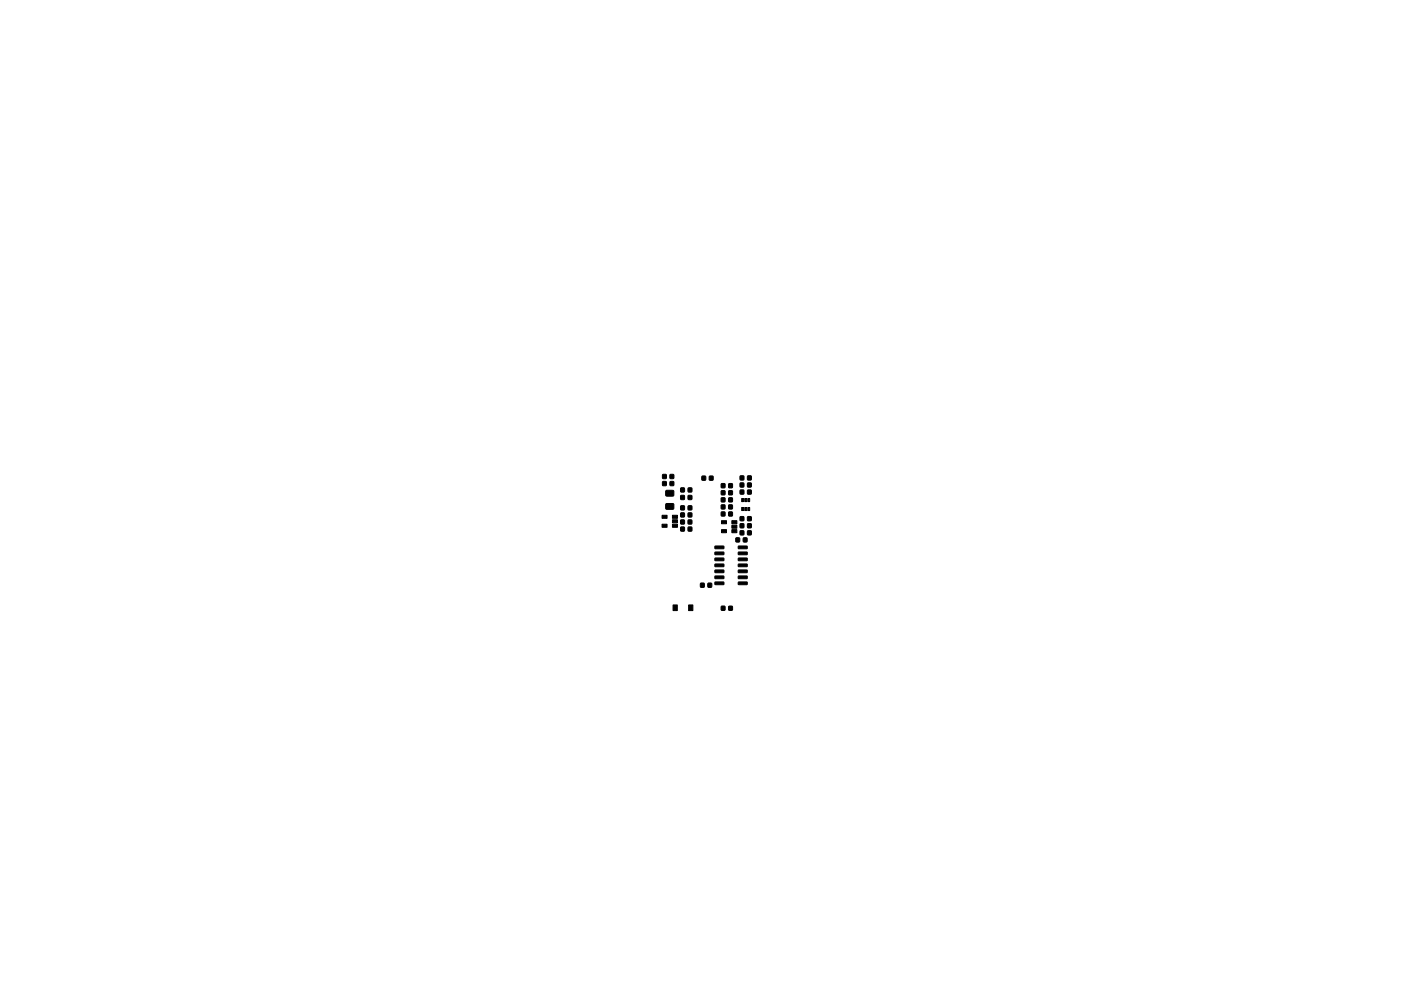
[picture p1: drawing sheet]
<svg xmlns="http://www.w3.org/2000/svg" width="297mm" height="210mm" viewBox="0 0 297 210" stroke-linecap="round" stroke-linejoin="round" font-family="sans-serif">
<g fill="#000" stroke="#000" stroke-width=".21">
<path d="M140.5 102.2h.7v.8h-.7zM140.5 100.7h.7v.8h-.7zM140.4 109.3h1v.7h-1zM140.4 111.2h1v.7h-1zM141.2 106.9l1.5-.1 .2 .3v.8l-.3 .2h-1.3l-.2-.3zM141.2 104.1l1.5-.1 .2 .3v.8l-.3 .2h-1.3l-.2-.3zM142.1 102.2h.7v.8h-.7zM142.1 100.7h.7v.8h-.7zM142.6 111.2h1v.7h-1zM142.6 110.3h1v.6h-1zM142.6 109.3h1v.7h-1zM144.3 108.8h.8v.9h-.8z"/>
<path d="M144.3 105.1h.8v.9h-.8zM144.3 110.3h.8v.9h-.8zM144.3 111.8h.8v.9h-.8zM144.3 103.5h.8v.9h-.8zM144.3 107.3h.8v.9h-.8zM145.9 108.8h.8v.9h-.8zM145.9 105.1h.8v.9h-.8zM145.9 110.3h.8v.9h-.8zM145.9 111.8h.8v.9h-.8zM145.9 103.5h.8v.9h-.8zM145.9 107.3h.8v.9h-.8zM148.8 101h.8v.9h-.8z"/>
<path d="M150.4 101h.8v.9h-.8zM151.6 115.9l1.8-.1 .1 .5-1.9 .1zM151.6 117.2l1.8-.1 .1 .5-1.9 .1zM151.6 118.4h1.8l.1 .5-1.9 .1zM151.6 119.7h1.8l.1 .5h-1.9zM152.9 108.6h.8v.9h-.8zM152.9 107.1h.8v.9h-.8zM152.9 105.6h.8v.9h-.8zM152.9 104.1h.8v.9h-.8zM152.9 102.6h.8v.9h-.8zM153 110.5h1v.6h-1zM153 112.4h1v.6h-1z"/>
<path d="M154.5 108.6h.8v.9h-.8zM154.5 107.1h.8v.9h-.8zM154.5 105.6h.8v.9h-.8zM154.5 104.1h.8v.9h-.8zM154.5 102.6h.8v.9h-.8zM155.2 112.4h1v.6h-1zM155.2 111.4h1v.7h-1zM155.2 110.5h1v.6h-1zM156 114.1h.8v.9h-.8zM157.2 107.7h.4v.6h-.4zM157.2 105.8h.4v.6h-.4zM156.9 111.1h.8v.9h-.8z"/>
<path d="M156.9 102.5h.8v.8h-.8zM156.9 109.6h.8v.9h-.8zM156.9 112.6h.8v.9h-.8zM156.9 104h.8v.8h-.8zM156.9 101h.8v.8h-.8zM157.9 105.8h.4v.6h-.4zM157.9 107.7h.4v.6h-.4zM157.6 114.1h.8v.9h-.8zM156.5 119.7h1.9v.5h-1.8zM156.5 118.4h1.9v.5l-1.8 .1zM156.5 117.2l1.9-.1v.5l-1.8 .1zM156.5 115.9l1.9-.1v.5l-1.8 .1z"/>
<path d="M158.6 107.7h.3v.6h-.3zM158.6 105.8h.3v.6h-.3zM158.5 111.1h.8v.9h-.8zM158.5 102.5h.8v.8h-.8zM158.5 109.6h.8v.9h-.8zM158.5 112.6h.8v.9h-.8zM158.5 104h.8v.8h-.8zM158.5 101h.8v.8h-.8zM142.7 128.3h.9v1.2h-.9zM146 128.3h.9v1.2h-.9zM148.5 123.8h.8v.8h-.8zM150.1 123.8h.8v.8h-.8z"/>
<path d="M151.6 121l1.8-.1 .1 .5-1.9 .1zM151.6 122.2h1.8l.1 .5-1.9 .1zM151.6 123.5h1.8l.1 .5h-1.9zM152.9 128.6h.8v.9h-.8zM154.5 128.6h.8v.9h-.8zM156.5 123.5h1.9v.5h-1.8zM156.5 122.2h1.9v.5l-1.8 .1zM156.5 121l1.9-.1v.5l-1.8 .1z"/>
</g>
</svg>
